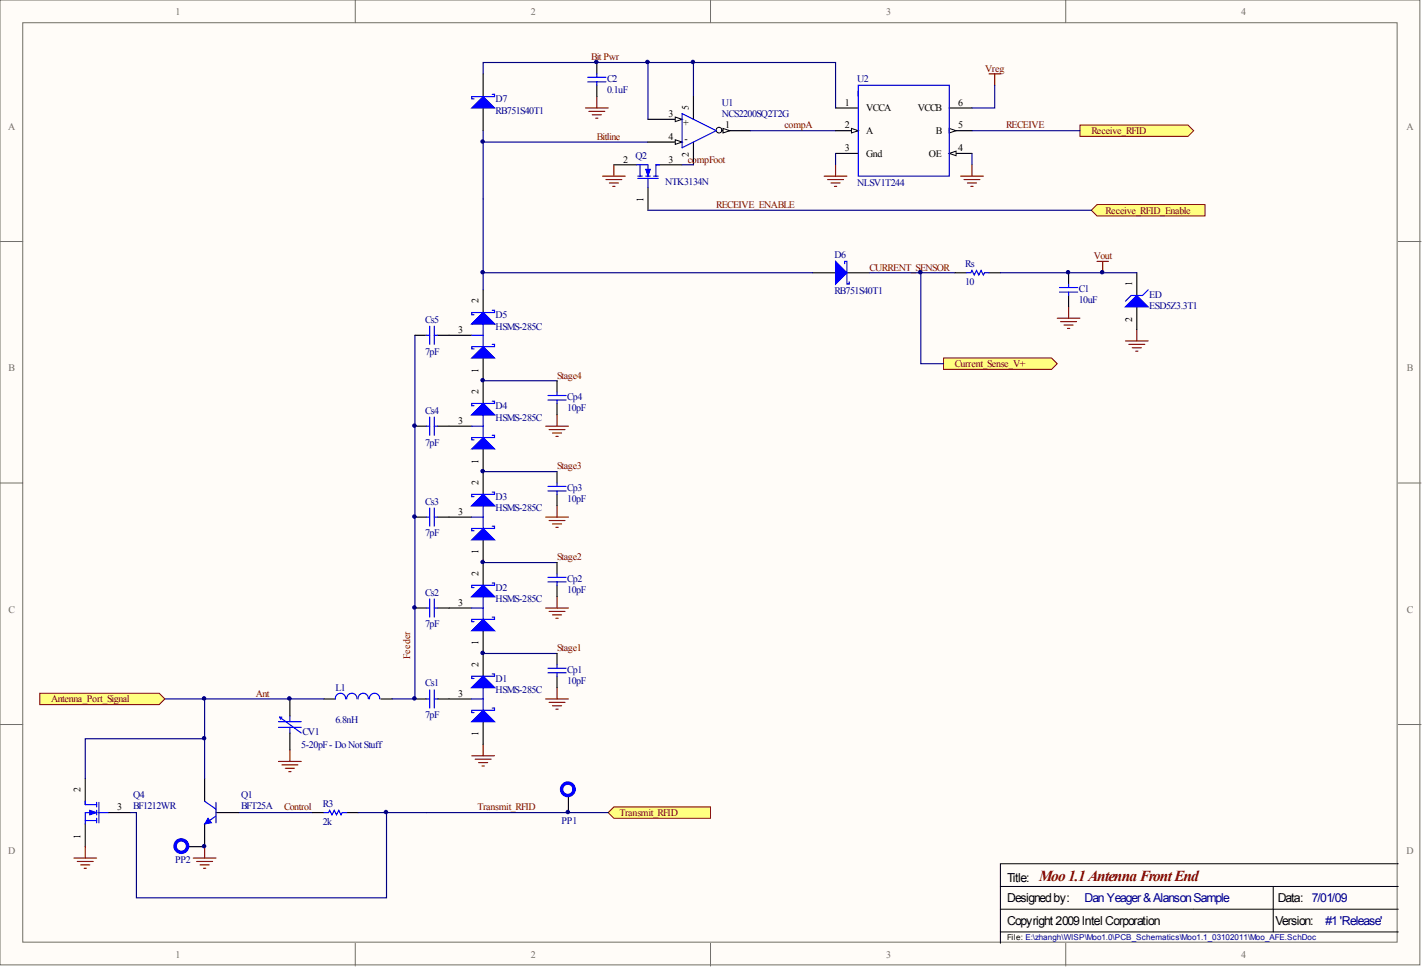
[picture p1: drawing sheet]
<svg xmlns="http://www.w3.org/2000/svg" width="317mm" height="216mm" viewBox="0 0 317 216" stroke-linecap="round" stroke-linejoin="round" font-family="sans-serif">
<defs><g id="words">
<text font-size="3.4" fill="#800000" x="231.7" y="196.5">Moo1.1AntennaFrontEnd</text>
<g font-size="2.7">
<text x="224.6" y="196.7">Title:</text>
<text x="224.6" y="201.3">Designedby:</text>
<text x="284.9" y="201.3">Data: 7/01/09</text>
<text x="224.6" y="206.3">Copyright 2009Intel Corporation</text>
<text x="284.4" y="206.3">Version:</text>
</g>
<g font-size="2.7" fill="#000080">
<text x="241.8" y="201.3">DanYeager&amp;AlansonSample</text>
<text x="295.5" y="206.3">#1'Release'</text>
</g>
<g font-size="2.2" fill="#716f64">
<text x="39.1" y="3.3">1</text>
<text x="118.3" y="3.3">2</text>
<text x="197.6" y="3.3">3</text>
<text x="276.8" y="3.3">4</text>
<text x="1.8" y="28.9">A</text>
<text x="313.6" y="28.9">A</text>
<text x="1.9" y="82.8">B</text>
<text x="313.7" y="82.8">B</text>
<text x="1.9" y="136.6">C</text>
<text x="313.7" y="136.6">C</text>
<text x="1.8" y="190.5">D</text>
<text x="313.6" y="190.5">D</text>
<text x="39.1" y="213.7">1</text>
<text x="118.3" y="213.7">2</text>
<text x="197.6" y="213.7">3</text>
<text x="276.8" y="213.7">4</text>
</g>
<g font-size="2.2" fill="#800000">
<text x="131.8" y="13.4">BitPwr</text>
<text x="219.7" y="16">Vreg</text>
<text x="174.9" y="28.7">compA</text>
<text x="224.3" y="28.7">RECEIVE</text>
<text x="243.3" y="29.9">Receive_RFID</text>
<text x="133.1" y="31.2">Bitline</text>
<text x="153.3" y="36.3">compFoot</text>
<text x="159.7" y="46.4">RECEIVE_ENABLE</text>
<text x="246.5" y="47.7">Receive_RFID_Enable</text>
<text x="243.9" y="57.8">Vout</text>
<text x="193.9" y="60.3">CURRENT_SENSOR</text>
<text x="212.9" y="81.9">Current_Sense_V+</text>
<text x="124.2" y="84.4">Stage4</text>
<text x="124.2" y="104.7">Stage3</text>
<text x="124.2" y="125">Stage2</text>
<text x="91.5" y="147" transform="rotate(-90 91.5 147)">Feeder</text>
<text x="124.2" y="145.3">Stage1</text>
<text x="57" y="155.4">Ant</text>
<text x="11.4" y="156.7">Antenna_Port_Signal</text>
<text x="63.4" y="180.7">Control</text>
<text x="106.5" y="180.7">Transmit_RFID</text>
<text x="138.1" y="182">Transmit_RFID</text>
</g>
<g font-size="2.2" fill="#000080">
<text x="110.5" y="22.8">D7</text>
<text x="135.4" y="20.8">0.1uF</text>
<text x="135.4" y="18.3">C2</text>
<text x="161" y="23.6">U1</text>
<text x="191.1" y="18.3">U2</text>
<text x="110.5" y="25.4">RB751S40T1</text>
<text x="161" y="26.1">NCS2200SQ2T2G</text>
<text x="141.7" y="35.5">Q2</text>
<text x="148.3" y="41.3">NTK3134N</text>
<text x="191.1" y="41.6">NLSV1T244</text>
<text x="186" y="57.6">D6</text>
<text x="215.2" y="59.6">Rs</text>
<text x="186" y="65.7">RB751S40T1</text>
<text x="215.2" y="63.6">10</text>
<text x="240.5" y="65.2">C1</text>
<text x="94.8" y="72">Cs5</text>
<text x="110.5" y="71">D5</text>
<text x="240.5" y="67.7">10uF</text>
<text x="256.3" y="66.4">ED</text>
<text x="256.3" y="69">ESD5Z3.3T1</text>
<text x="110.5" y="73.5">HSMS-285C</text>
<text x="94.8" y="79.1">7pF</text>
<text x="126.5" y="89.2">Cp4</text>
<text x="94.8" y="92.3">Cs4</text>
<text x="110.5" y="91.3">D4</text>
<text x="110.5" y="93.8">HSMS-285C</text>
<text x="126.5" y="91.8">10pF</text>
<text x="94.8" y="99.4">7pF</text>
<text x="94.8" y="112.6">Cs3</text>
<text x="110.5" y="111.5">D3</text>
<text x="126.5" y="112">10pF</text>
<text x="126.5" y="109.5">Cp3</text>
<text x="94.8" y="119.7">7pF</text>
<text x="110.5" y="114.1">HSMS-285C</text>
<text x="110.5" y="131.8">D2</text>
<text x="126.5" y="129.8">Cp2</text>
<text x="94.8" y="132.8">Cs2</text>
<text x="110.5" y="134.4">HSMS-285C</text>
<text x="126.5" y="132.3">10pF</text>
<text x="94.8" y="139.9">7pF</text>
<text x="74.8" y="154.1">L1</text>
<text x="94.8" y="153.1">Cs1</text>
<text x="110.5" y="152.1">D1</text>
<text x="110.5" y="154.6">HSMS-285C</text>
<text x="126.5" y="152.6">10pF</text>
<text x="126.5" y="150.1">Cp1</text>
<text x="74.8" y="161.2">6.8nH</text>
<text x="94.8" y="160.2">7pF</text>
<text x="67.2" y="166.8">5-20pF- Do NotStuff</text>
<text x="67.4" y="164">CV1</text>
<text x="29.7" y="178">Q4</text>
<text x="53.7" y="178">Q1</text>
<text x="72" y="180">R3</text>
<text x="29.7" y="180.5">BF1212WR</text>
<text x="53.7" y="180.5">BFT25A</text>
<text x="72" y="184">2k</text>
<text x="125.2" y="183.8">PP1</text>
<text x="39" y="192.4">PP2</text>
</g>
<g font-size="2.2">
<text x="188.4" y="23.6">1</text>
<text x="213.7" y="23.6">6</text>
<text x="149.1" y="26.1">3</text>
<text x="152.3" y="28.1">+</text>
<text x="153.6" y="24.6" transform="rotate(-90 153.6 24.6)">5</text>
<text x="161.7" y="28.7">1</text>
<text x="188.4" y="28.7">2</text>
<text x="193.1" y="24.9">VCCA</text>
<text x="193.1" y="29.9">A</text>
<text x="204.6" y="24.9">VCCB</text>
<text x="208.6" y="29.9">B</text>
<text x="213.7" y="28.7">5</text>
<text x="149.1" y="31.2">4</text>
<text x="152.6" y="31.7">-</text>
<text x="153.6" y="35" transform="rotate(-90 153.6 35)">2</text>
<text x="188.4" y="33.7">3</text>
<text x="193.1" y="35">Gnd</text>
<text x="207.1" y="35">OE</text>
<text x="213.7" y="33.7">4</text>
<text x="138.9" y="36.3">2</text>
<text x="149" y="36.3">3</text>
<text x="143.4" y="45.1" transform="rotate(-90 143.4 45.1)">1</text>
<text x="252.4" y="63.9" transform="rotate(-90 252.4 63.9)">1</text>
<text x="106.7" y="67.7" transform="rotate(-90 106.7 67.7)">2</text>
<text x="252.4" y="71.7" transform="rotate(-90 252.4 71.7)">2</text>
<text x="102.2" y="74.3">3</text>
<text x="106.7" y="83.1" transform="rotate(-90 106.7 83.1)">1</text>
<text x="106.7" y="88" transform="rotate(-90 106.7 88)">2</text>
<text x="102.2" y="94.6">3</text>
<text x="106.7" y="103.4" transform="rotate(-90 106.7 103.4)">1</text>
<text x="106.7" y="108.2" transform="rotate(-90 106.7 108.2)">2</text>
<text x="102.2" y="114.8">3</text>
<text x="106.7" y="123.7" transform="rotate(-90 106.7 123.7)">1</text>
<text x="106.7" y="128.5" transform="rotate(-90 106.7 128.5)">2</text>
<text x="102.2" y="135.1">3</text>
<text x="106.7" y="144" transform="rotate(-90 106.7 144)">1</text>
<text x="106.7" y="148.8" transform="rotate(-90 106.7 148.8)">2</text>
<text x="102.2" y="155.4">3</text>
<text x="106.7" y="164.2" transform="rotate(-90 106.7 164.2)">1</text>
<text x="18" y="176.7" transform="rotate(-90 18 176.7)">2</text>
<text x="26.1" y="180.7">3</text>
<text x="18" y="187" transform="rotate(-90 18 187)">1</text>
</g>
<text font-size="1.8" x="224.6" y="209.8">File: E:\zhangh\WISP\Moo1.0\PCB_Schematics\Moo1.1_03102011\Moo_AFE.SchDoc</text>
</g></defs>
<g fill="#fffcf8" stroke="#716f64" stroke-width=".22">
<path d="M0 0h316.6v215.2h-316.6z"/>
<path d="M5.1 5.1h306.4v205h-306.4z"/>
</g>
<path d="M79.2 0v5.1M158.4 0v5.1M237.6 0v5.1M0 53.9h5.1M311.8 53.9h5M0 107.7h5.1M311.8 107.7h5M0 161.6h5.1M311.8 161.6h5M79.2 210.4v5.1M158.4 210.4v5.1M237.6 210.4v5.1" fill="none" stroke="#716f64" stroke-width=".22"/>
<g fill="none" stroke="#800000" stroke-width=".25">
<path d="M130.5 24.1h5.1M131.3 24.8h3.5M132.1 25.6h2M132.8 26.4h.5M133.1 21.5v2.6M134.3 39.3h5.1M136.9 36.8v2.5M135.1 40.1h3.5M135.9 40.8h2M136.6 41.6h.5M244.6 58.3h2.5M245.9 58.3v2.5"/>
<path d="M235.7 71h5.1M236.5 71.7h3.5M237.2 72.5h2.1M238 73.3h.5M238.3 68.4v2.6M250.9 76h5.1M251.7 76.8h3.5M252.5 77.6h2M253.2 78.3h.5M253.5 73.5v2.5M121.7 95.1h5M122.4 95.8h3.6"/>
<path d="M123.2 96.6h2M123.9 97.3h.6M124.2 92.5v2.6M121.7 115.3h5M122.4 116.1h3.6M123.2 116.9h2M123.9 117.6h.6M124.2 112.8v2.5M121.7 135.6h5M122.4 136.4h3.6M123.2 137.1h2M123.9 137.9h.6"/>
<path d="M124.2 133.1v2.5M121.7 155.9h5M122.4 156.7h3.6M123.2 157.4h2M123.9 158.2h.6M124.2 153.4v2.5M62.1 169.8h5.1M62.9 170.6h3.5M63.6 171.4h2M64.4 172.1h.5M64.6 167.3v2.5M105.2 168.6h5.1"/>
<path d="M105.9 169.3h3.6M106.7 170.1h2M107.5 170.8h.5M107.7 166v2.6"/>
</g>
<path d="M107.7 16.5v-2.6h46.9v7.6M107.7 29.2v2.5h36.8M92.5 74.8v81.1M107.7 84.9h16.5M107.7 105.2h16.5M107.7 125.5h16.5M107.7 145.8h16.5M53.2 181.2h16.5" fill="none" stroke="#000080" stroke-width=".25"/>
<g fill="none" stroke="#000" stroke-width=".25">
<path d="M107.7 16.5v5M133.1 13.9v2.6M133.1 19v2.5M107.7 24.1v5.1M144.5 26.6h7.6M92.5 74.8h2.5M97.6 74.8h7.6M107.7 64.6v5.1M107.7 79.8v10.2M181.2 60.8h5.1M188.8 60.8h5.1M238.3 60.8v2.6"/>
<path d="M238.3 65.9v2.5M253.5 60.8v5.1M253.5 68.4v5.1M92.5 95.1h2.5M97.6 95.1h7.6M124.2 84.9v2.6M124.2 90v2.5M92.5 115.3h2.5M97.6 115.3h7.6M107.7 100.1v10.2M124.2 105.2v2.5M124.2 110.3v2.5"/>
<path d="M92.5 135.6h2.5M97.6 135.6h7.6M107.7 120.4v10.1M124.2 125.5v2.5M124.2 130.5v2.6M64.6 155.9v3.8M72.2 155.9h2.6M84.9 155.9h2.5M92.5 155.9h2.5M97.6 155.9h7.6M107.7 140.7v10.1M124.2 145.8v2.5"/>
<path d="M124.2 150.8v2.6M64.6 163.5v3.8M107.7 161v5M69.7 181.2h2.5M77.3 181.2h2.5"/>
</g>
<g fill="none" stroke="#00f" stroke-width=".25">
<path d="M131 18.3h4.1M131 17.2h4.1M133.1 16.5v.7M133.1 18.3v.7M109.8 21h.5v.5h-5.1v.6h.5M188.3 58.8v-.5h.5v5.1h.5v-.5M95 74.8h.8M95.8 72.7v4.1M96.8 72.7v4.1M96.8 74.8h.8M105.2 74.8h2.5M107.7 72.2v5.1"/>
<path d="M109.8 76.8h.5v.5h-5.1v.5h.5M109.8 69.2h.5v.5h-5.1v.5h.5M236.2 64.1h4.1M236.2 65.1h4.1M238.3 63.4v.7M238.3 65.1v.8M256 64.6l-1.3 1.3h-2.5l-1.3 1.3M95 95.1h.8M95.8 93v4.1M96.8 93v4.1M96.8 95.1h.8M105.2 95.1h2.5"/>
<path d="M107.7 92.5v5.1M109.8 97.1h.5v.5h-5.1v.5h.5M109.8 89.5h.5v.5h-5.1v.5h.5M122.2 89.2h4M122.2 88.2h4M124.2 87.5v.7M124.2 89.2v.8M95 115.3h.8M95.8 113.3v4.1M96.8 113.3v4.1M96.8 115.3h.8M105.2 115.3h2.5"/>
<path d="M107.7 112.8v5.1M109.8 117.4h.5v.5h-5.1v.5h.5M109.8 109.8h.5v.5h-5.1v.5h.5M122.2 109.5h4M122.2 108.5h4M124.2 107.7v.8M124.2 109.5v.8M95 135.6h.8M95.8 133.6v4M96.8 133.6v4M96.8 135.6h.8M105.2 135.6h2.5"/>
<path d="M107.7 133.1v5M109.8 137.6h.5v.5h-5.1v.6h.5M109.8 130h.5v.5h-5.1v.6h.5M122.2 129.8h4M122.2 128.8h4M124.2 128v.8M124.2 129.8v.7M62.4 159.9l4.8 3.6M62.4 159.9h.5M62.4 159.9l.2 .6M64.6 159.7v1.3M77 155.9a1.14 1.14 0 0 0-1.1-1.3 1.14 1.14 0 0 0-1.1 1.3"/>
<path d="M79.6 155.9a1.14 1.14 0 0 0-1.2-1.3 1.14 1.14 0 0 0-1.1 1.3M82.1 155.9a1.14 1.14 0 0 0-1.1-1.3 1.14 1.14 0 0 0-1.2 1.3M84.7 155.9a1.14 1.14 0 0 0-1.2-1.3 1.14 1.14 0 0 0-1.1 1.3M95 155.9h.8M95.8 153.9v4M96.8 153.9v4M96.8 155.9h.8M105.2 155.9h2.5M107.7 153.4v5M109.8 157.9h.5v.5h-5.1v.5h.5M109.8 150.3h.5v.5h-5.1v.5h.5M122.2 150.1h4"/>
<path d="M122.2 149h4M124.2 148.3v.7M124.2 150.1v.7M62.1 162.2h5.1M62.1 161h5.1M64.6 162.2v1.3M72.2 181.2h1.1l.2-.5 .5 1 .5-1 .5 1 .5-1 .5 1 .3-.5h1"/>
</g>
<g fill="#00f" stroke="#00f" stroke-width=".25">
<path d="M253.5 65.9l2.5 2.5h-5.1z"/>
<path d="M107.7 21.5l2.6 2.6h-5.1z"/>
<path d="M107.7 158.4l2.6 2.6h-5.1z"/>
<path d="M107.7 150.8l2.6 2.6h-5.1z"/>
<path d="M107.7 138.1l2.6 2.6h-5.1z"/>
<path d="M107.7 130.5l2.6 2.6h-5.1z"/>
<path d="M107.7 117.9l2.6 2.5h-5.1z"/>
<path d="M107.7 110.3l2.6 2.5h-5.1z"/>
<path d="M107.7 97.6l2.6 2.5h-5.1z"/>
<path d="M107.7 90l2.6 2.5h-5.1z"/>
<path d="M107.7 77.3l2.6 2.5h-5.1z"/>
<path d="M107.7 69.7l2.6 2.5h-5.1z"/>
<path d="M186.3 58.3l2.5 2.5-2.5 2.6z"/>
</g>
<path d="M150.6 26.1l1.5 .5-1.5 .5z" fill="#fffcf8" stroke="#000" stroke-width=".22"/>
<path d="M154.6 21.5v5.1M154.6 31.7v5.1M159.7 29.2h7.6" fill="none" stroke="#000" stroke-width=".25"/>
<circle cx="160.3" cy="29" r=".63" fill="#fffcf8" stroke="#000" stroke-width=".22"/>
<path d="M161.2 28.6l1.5 .6-1.5 .5z" fill="#fffcf8" stroke="#000" stroke-width=".22"/>
<path d="M144.5 31.7h7.6" fill="none" stroke="#000" stroke-width=".25"/>
<path d="M150.6 31.2l1.5 .5-1.5 .5z" fill="#fffcf8" stroke="#000" stroke-width=".22"/>
<path d="M141.9 36.8h2.6v2.5M142.2 39.8h4.6M142.2 39.3h1M142.7 36.8v2.5M144 39.3h1M144.5 39.8v2M145.7 39.3h1.1M147 36.8h-.7v2.5M152.1 25.3l7.6 3.9-7.6 3.8z" fill="none" stroke="#00f" stroke-width=".25"/>
<path d="M144.5 13.9v12.7M167.3 29.2h19" fill="none" stroke="#000080" stroke-width=".25"/>
<path d="M136.9 36.8h5M147 36.8h5.1M186.3 24.1h5.1M186.3 34.2h5.1M186.3 29.2h5.1M144.5 41.8v5.1" fill="none" stroke="#000" stroke-width=".25"/>
<path d="M144 37.8h1l-.5 1.5z" fill="#00f" stroke="#00f" stroke-width=".22"/>
<path d="M189.8 28.6l1.6 .6-1.6 .5z" fill="#fffcf8" stroke="#000" stroke-width=".22"/>
<path d="M211.6 29.2h5.1" fill="none" stroke="#000" stroke-width=".25"/>
<path d="M211.6 28.6l1.6 .6-1.6 .5z" fill="#fffcf8" stroke="#000" stroke-width=".22"/>
<path d="M211.6 24.1h5.1M211.6 34.2h5.1" fill="none" stroke="#000" stroke-width=".25"/>
<path d="M211.6 34.2l1.6-.5v1z" fill="#fffcf8" stroke="#000" stroke-width=".22"/>
<path d="M191.4 20.3v19h20.2v-20.3h-20.2v2.5" fill="none" stroke="#00f" stroke-width=".25"/>
<path d="M220.5 16.5h2.6M221.8 16.5v2.5M183.8 39.3h5M186.3 36.8v2.5M214.2 39.3h5M216.7 36.8v2.5M184.5 40.1h3.6M185.3 40.8h2M186 41.6h.6M214.9 40.1h3.6M215.7 40.8h2M216.5 41.6h.5" fill="none" stroke="#800000" stroke-width=".25"/>
<path d="M154.6 13.9h31.7v10.2M221.8 19v5.1h-5.1M186.3 34.2v2.6M216.7 34.2v2.6" fill="none" stroke="#000080" stroke-width=".25"/>
<g fill="#ffff80" stroke="#800000" stroke-width=".22">
<path d="M240.8 27.9h24.1l1.2 1.3-1.2 1.2h-24.1z" fill-rule="evenodd"/>
<path d="M244.6 45.6h24.1v2.6h-24.1l-1.3-1.3z" fill-rule="evenodd"/>
</g>
<path d="M216.7 29.2h24.1M144.5 46.9h98.8" fill="none" stroke="#000080" stroke-width=".25"/>
<path d="M136.9 180h21.5v2.5h-21.5l-1.3-1.3z" fill-rule="evenodd" fill="#ffff80" stroke="#800000" stroke-width=".22"/>
<path d="M95 181.2h40.6" fill="none" stroke="#000080" stroke-width=".25"/>
<path d="M8.9 154.6h26.6l1.3 1.3-1.3 1.3h-26.6z" fill-rule="evenodd" fill="#ffff80" stroke="#800000" stroke-width=".22"/>
<path d="M107.7 31.7v32.9M152.1 36.8h2.5M107.7 60.8h73.5M193.9 60.8h19M223.1 60.8h30.4M36.8 155.9h35.4M45.6 155.9v17.7M87.4 155.9h5.1M45.6 164.8h-26.6v8.8M29.1 181.2h1.3v19.1h55.8v-19.1M79.8 181.2h15.2" fill="none" stroke="#000080" stroke-width=".25"/>
<path d="M212.9 60.8h2.5M220.5 60.8h2.6M19 173.6v5.1M45.6 173.6v5.1M126.7 177.4v3.8M19 183.8v5M24.1 181.2h5M45.6 183.8v5h-3.8M48.2 181.2h5" fill="none" stroke="#000" stroke-width=".25"/>
<g fill="none" stroke="#00f" stroke-width=".76">
<circle cx="126.6" cy="176" r="1.39"/>
<circle cx="40.4" cy="188.7" r="1.39"/>
</g>
<path d="M16.5 191.4h5M17.2 192.1h3.6M18 192.9h2M18.8 193.7h.5M19 188.8v2.6M43.1 191.4h5.1M43.8 192.1h3.6M44.6 192.9h2M45.4 193.7h.5M45.6 188.8v2.6" fill="none" stroke="#800000" stroke-width=".25"/>
<path d="M215.4 60.8h1.1l.2-.5 .5 1 .5-1 .5 1 .5-1 .5 1 .3-.5h1M19 178.7v.8h2.5M21.5 179v1M22.1 179v4.5M45.6 178.7l2.6 1.8M48.2 179v4.5M19 183h2.5M21.5 181.2h-2.5v2.6M21.5 180.7v1M21.5 182.5v1M22.1 181.2h2M48.2 182l-2.6 1.8" fill="none" stroke="#00f" stroke-width=".25"/>
<g fill="#00f" stroke="#00f" stroke-width=".22">
<path d="M46.4 182.5l.7 1-1.5 .3z"/>
<path d="M20 180.7l1.5 .5-1.5 .5z"/>
</g>
<path d="M223.1 197.7h88.7M283.9 197.7v10.2M311.8 192.6h-88.7v17.8M223.1 207.9h88.7M223.1 202.8h88.7" fill="none" stroke="#000" stroke-width=".22"/>
<path d="M210.4 79.8h24.1l1.2 1.3-1.2 1.3h-24.1z" fill-rule="evenodd" fill="#ffff80" stroke="#800000" stroke-width=".22"/>
<path d="M205.3 60.8v20.3h5.1" fill="none" stroke="#000080" stroke-width=".25"/>
<g fill="#000080" stroke="#000080" stroke-width=".22">
<circle cx="45.5" cy="188.7" r=".38"/>
<circle cx="45.5" cy="164.6" r=".38"/>
<circle cx="45.5" cy="155.8" r=".38"/>
<circle cx="64.5" cy="155.8" r=".38"/>
<circle cx="86.1" cy="181.1" r=".38"/>
<circle cx="92.4" cy="155.8" r=".38"/>
<circle cx="92.4" cy="135.5" r=".38"/>
<circle cx="92.4" cy="115.2" r=".38"/>
<circle cx="92.4" cy="94.9" r=".38"/>
<circle cx="107.6" cy="145.6" r=".38"/>
<circle cx="107.6" cy="125.3" r=".38"/>
<circle cx="107.6" cy="105.1" r=".38"/>
<circle cx="107.6" cy="84.8" r=".38"/>
<circle cx="107.6" cy="60.7" r=".38"/>
<circle cx="107.6" cy="31.6" r=".38"/>
<circle cx="126.6" cy="181.1" r=".38"/>
<circle cx="132.9" cy="13.8" r=".38"/>
<circle cx="144.3" cy="13.8" r=".38"/>
<circle cx="154.5" cy="13.8" r=".38"/>
<circle cx="205.2" cy="60.7" r=".38"/>
<circle cx="238.1" cy="60.7" r=".38"/>
<circle cx="245.7" cy="60.7" r=".38"/>
</g>
<use href="#words"/>
</svg>
